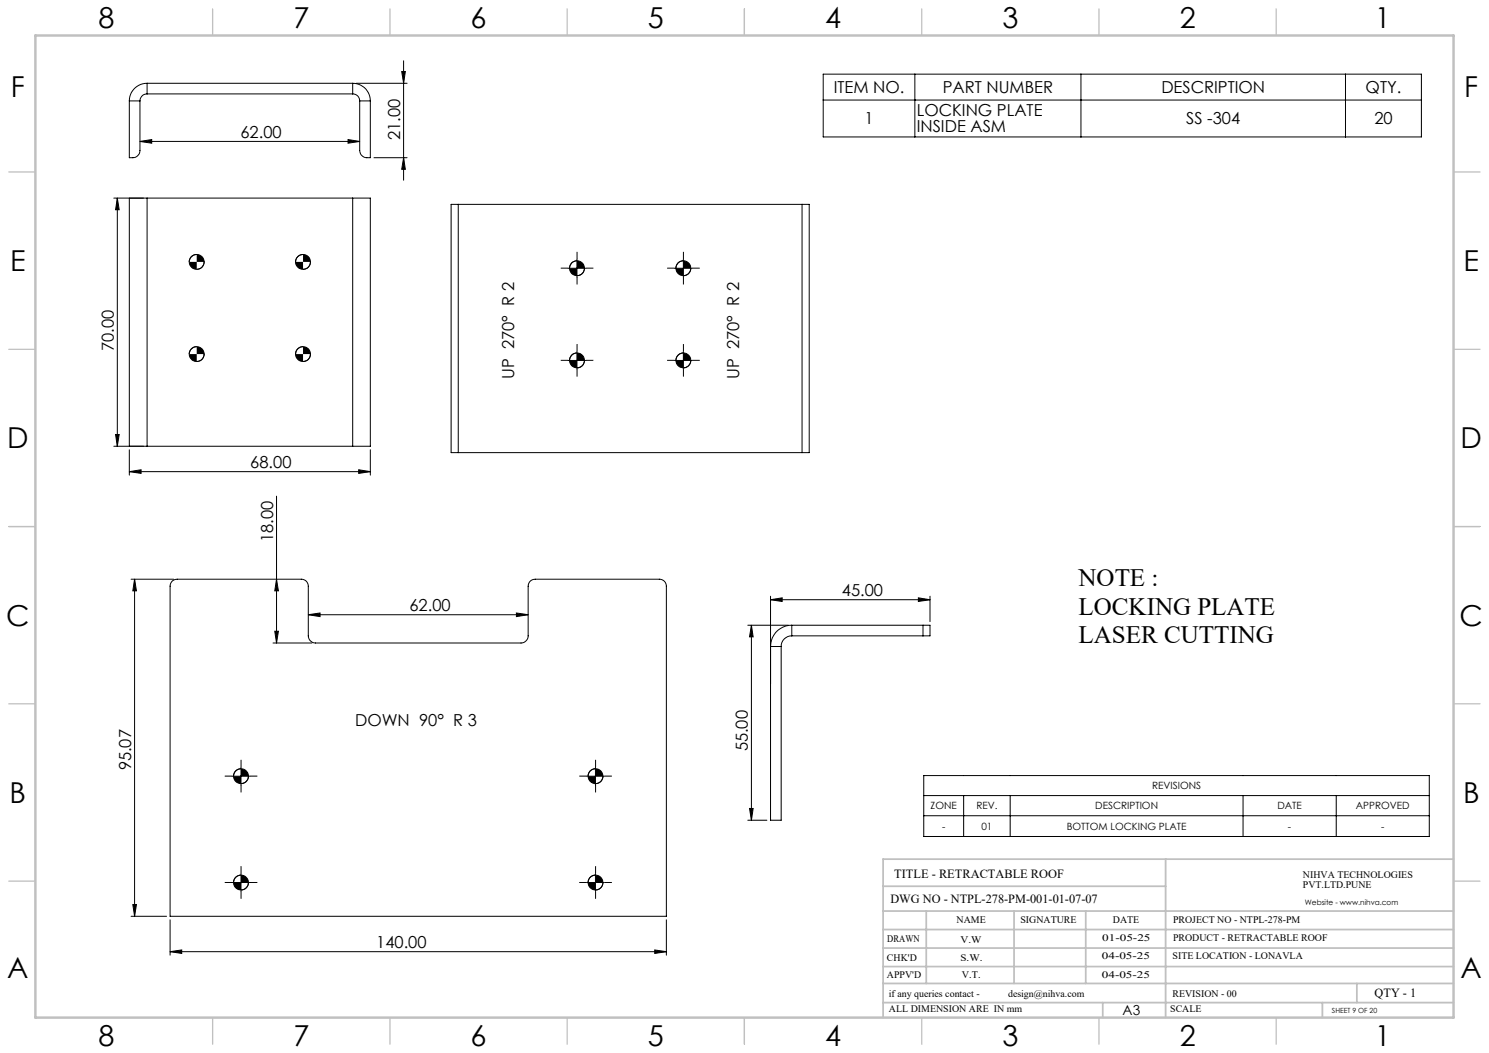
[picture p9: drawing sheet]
<svg xmlns="http://www.w3.org/2000/svg" width="420mm" height="297mm" viewBox="0 0 420 297" stroke-linecap="round" stroke-linejoin="round" font-family="sans-serif">
<defs><g id="words">
<g font-size="8.1">
<text x="27.8" y="8">8</text>
<text x="82.8" y="8">7</text>
<text x="132.8" y="8">6</text>
<text x="182.8" y="8">5</text>
<text x="232.8" y="8">4</text>
<text x="282.8" y="8">3</text>
<text x="332.8" y="8">2</text>
<text x="387.8" y="8">1</text>
<text x="3" y="27.2">F</text>
<text x="413" y="27.2">F</text>
<text x="2.8" y="76.5">E</text>
<text x="412.8" y="76.5">E</text>
<text x="2" y="126.5">D</text>
<text x="412" y="126.5">D</text>
<text x="1.7" y="176.5">C</text>
<text x="411.7" y="176.5">C</text>
<text x="2.7" y="226.5">B</text>
<text x="412.7" y="226.5">B</text>
<text x="2" y="275.7">A</text>
<text x="412" y="275.7">A</text>
<text x="27.8" y="295">8</text>
<text x="82.8" y="295">7</text>
<text x="132.8" y="295">6</text>
<text x="182.8" y="295">5</text>
<text x="232.8" y="295">4</text>
<text x="282.8" y="295">3</text>
<text x="332.8" y="295">2</text>
<text x="387.8" y="295">1</text>
</g>
<g font-size="7.1">
<text x="304.2" y="165.3">NOTE :</text>
<text x="304.2" y="173.3">LOCKING PLATE</text>
<text x="304.2" y="181.4">LASER CUTTING</text>
</g>
<g font-size="4.7">
<text x="235.2" y="26.2">ITEM NO.</text>
<text x="265.9" y="26.2">PART NUMBER</text>
<text x="327.6" y="26.2">DESCRIPTION</text>
<text x="385.2" y="26.2">QTY.</text>
<text x="243.9" y="35.1">1</text>
<text x="258.6" y="32.8">LOCKING PLATE</text>
<text x="334.6" y="35.1">SS -304</text>
<text x="387.7" y="35.1">20</text>
<text x="67.8" y="38.8">62.00</text>
<text x="112.8" y="39.4" transform="rotate(-90 112.8 39.4)">21.00</text>
<text x="258.6" y="37.4">INSIDE ASM</text>
<text x="32.1" y="99" transform="rotate(-90 32.1 99)">70.00</text>
<text x="145" y="106.9" transform="rotate(-90 145 106.9)">UP 270° R 2</text>
<text x="208.5" y="106.9" transform="rotate(-90 208.5 106.9)">UP 270° R 2</text>
<text x="70.6" y="132">68.00</text>
<text x="77" y="152.8" transform="rotate(-90 77 152.8)">18.00</text>
<text x="115.5" y="172.4">62.00</text>
<text x="237.5" y="168.1">45.00</text>
<text x="100.2" y="204.9">DOWN 90° R 3</text>
<text x="210.9" y="212" transform="rotate(-90 210.9 212)">55.00</text>
<text x="37" y="217.3" transform="rotate(-90 37 217.3)">95.07</text>
<text x="106.1" y="267.4">140.00</text>
</g>
<text font-size="3.9" x="316.7" y="286.4">A3</text>
<g font-size="3.5">
<text x="252.2" y="247.6">TITLE - RETRACTABLE ROOF</text>
<text x="251.2" y="254.7">DWG NO - NTPL-278-PM-001-01-07-07</text>
<text x="387.7" y="281.1">QTY - 1</text>
</g>
<g font-size="2.8">
<text x="325" y="222.6">REVISIONS</text>
<text x="262.5" y="228.3">ZONE</text>
<text x="275.4" y="228.3">REV.</text>
<text x="308.9" y="228.3">DESCRIPTION</text>
<text x="360.3" y="228.3">DATE</text>
<text x="382.4" y="228.3">APPROVED</text>
<text x="265.7" y="234">-</text>
<text x="276.8" y="234">01</text>
<text x="300.9" y="234">BOTTOM LOCKING PLATE</text>
<text x="363.3" y="234">-</text>
<text x="389.6" y="234">-</text>
<text x="367.5" y="247.6">NIHVA TECHNOLOGIES</text>
<text x="367.5" y="250.5">PVT.LTD.PUNE</text>
<text x="269.8" y="260.3">NAME</text>
<text x="287.8" y="260.3">SIGNATURE</text>
<text x="313.9" y="260.4">DATE</text>
<text x="330.9" y="260.4">PROJECT NO - NTPL-278-PM</text>
<text x="250.3" y="265.6">DRAWN</text>
<text x="270.9" y="266.1">V.W</text>
<text x="310.9" y="265.5">01-05-25</text>
<text x="330.9" y="265.5">PRODUCT - RETRACTABLE ROOF</text>
<text x="250.2" y="271.1">CHK'D</text>
<text x="250.2" y="275.8">APPV'D</text>
<text x="270.9" y="271.1">S.W.</text>
<text x="271.3" y="275.8">V.T.</text>
<text x="310.8" y="270.6">04-05-25</text>
<text x="310.8" y="275.8">04-05-25</text>
<text x="330.7" y="270.6">SITE LOCATION - LONAVLA</text>
<text x="250.7" y="281.1">if any queries contact -</text>
<text x="284.3" y="281.1">design@nihva.com</text>
<text x="330.7" y="281.1">REVISION - 00</text>
<text x="250.7" y="285.6">ALL DIMENSION ARE IN mm</text>
<text x="330.1" y="285.6">SCALE</text>
</g>
<text font-size="2.1" x="368.1" y="255.1">Website - www.nihva.com</text>
<text font-size="2" x="375.7" y="285.6">SHEET 9 OF 20</text>
</g></defs>
<g fill="none" stroke="#000" stroke-width=".28">
<path d="M113.8 17.1v33.7M36.5 28.5v16a2.27 2.27 0 0 0 3-2v-14M36.5 28.5h3M39.5 39.9l3.3-.5v1zM39.5 39.9h62M41.5 26.5a1.99 1.99 0 0 0-2 2M41.5 23.5a5 5 0 0 0-5 5M41.5 23.5v3M41.5 23.5h58M41.5 26.5h58M98.2 39.4l3.3 .5-3.3 .5zM99.5 23.5a4.9 4.9 0 0 1 5 5"/>
<path d="M99.5 26.5a1.93 1.93 0 0 1 2 2M99.5 23.5v3M100.5 23.5h14.3M101.5 28.5v14a2.26 2.26 0 0 0 3 2v-16M101.5 28.5h3M113.3 20.2h1l-.5 3.3zM232.2 20.9h168.7v17.7h-168.7zM232.2 28.2h168.7M258.1 20.9v17.7M304.9 20.9v17.7M379.5 20.9v17.7M32.1 55.9h8.4"/>
<path d="M33.1 55.9v70M33.1 55.9l.5 3.3h-1zM41.5 55.9h-5v70h5M41.5 55.9v70M41.5 55.9h58M99.5 55.9h5v70h-5M99.5 55.9v70M105.5 44.5h9.3M113.8 44.5l.5 3.3h-1zM129.3 57.6h-2.1v70.1h2.1M129.3 57.6v70.1M129.3 57.6h96.9"/>
<path d="M226.2 57.6h2v70.1h-2M226.2 57.6v70.1M55.5 71.8a2.05 2.05 0 0 0-2.1 2.1M57.6 73.9a2.11 2.11 0 0 1-2.1 2.1M85.5 71.8a2.11 2.11 0 0 0-2.1 2.1M87.6 73.9a2.11 2.11 0 0 1-2.1 2.1M160.3 75.7h4.9M162.7 73.6a2.05 2.05 0 0 0-2 2.1M162.7 73.2v4.9M164.9 75.7a2.05 2.05 0 0 1-2.2 2M190.3 75.7h5M192.8 73.6a2.11 2.11 0 0 0-2.2 2.1"/>
<path d="M192.8 73.2v4.9M194.8 75.7a2.05 2.05 0 0 1-2 2M55.5 97.8a2.05 2.05 0 0 0-2.1 2.1M57.6 99.9a2.11 2.11 0 0 1-2.1 2.1M85.5 97.8a2.11 2.11 0 0 0-2.1 2.1M87.6 99.9a2.11 2.11 0 0 1-2.1 2.1M162.7 99.6a2.11 2.11 0 0 0-2 2.1M162.7 99.2v4.9M192.8 99.6a2.17 2.17 0 0 0-2.2 2.1M192.8 99.2v4.9M160.3 101.7h4.9M164.9 101.7a2.05 2.05 0 0 1-2.2 2"/>
<path d="M190.3 101.7h5M194.8 101.7a2.05 2.05 0 0 1-2 2M32.1 125.9h8.4M32.6 122.6h1l-.5 3.3zM36.5 133l3.3-.5v1zM36.5 126.9v7.1M36.5 133h68M41.5 125.9h58M78 139.9v41.5M101.2 132.5l3.3 .5-3.3 .5zM104.5 126.9v7.1M129.3 127.7h96.9"/>
<path d="M37 163.4h12M38 163.4v95M38 163.4l.5 3.2h-1zM48.5 163.9l.7-.4 .8-.1h35a1.93 1.93 0 0 1 2 1.9v14a2.05 2.05 0 0 0 2 2.1h58a2.05 2.05 0 0 0 2-2.1v-14a1.93 1.93 0 0 1 2-1.9h35a1.93 1.93 0 0 1 2 1.9v93.1h-140v-93.1l.1-.7zM77.5 178h1l-.5 3.4zM78 163.4l.5 3.2h-1zM87 173.4l3.3-.5v1zM87 173.4h62M145.7 172.9l3.3 .5-3.3 .5zM210.9 176.4h11.5M211.9 176.4l.5 3.2h-1zM211.9 176.4v54.9"/>
<path d="M217.3 169.2l3.3-.6v1zM217.3 168.2v63.1h3v-49M217.3 169.2h45M223.3 176.4a5.9 5.9 0 0 0-6 5.9h3M223.3 179.3a2.95 2.95 0 0 0-3 3M223.3 176.4v2.9M223.3 176.4h37M223.3 179.3h37M259 168.6l3.3 .6-3.3 .4zM260.3 176.4h2v2.9h-2M260.3 176.4v2.9M262.3 168.2v7.1"/>
<path d="M77 181.4h11M65.5 218.9h5M68 216.8a2.17 2.17 0 0 0-2.1 2.1M68 216.4v5M70.1 218.9a2.05 2.05 0 0 1-2.1 2.1M165.5 218.9h5M168 216.8a2.11 2.11 0 0 0-2.1 2.1M168 216.4v5M170.1 218.9a2.05 2.05 0 0 1-2.1 2.1M260.6 218.8h142.6v17.1h-142.6zM210.9 231.3h5.4M211.4 228h1l-.5 3.3z"/>
<path d="M260.6 224.4h142.6M260.6 230.1h142.6M271.8 224.4v11.5M284.9 224.4v11.5M350.6 224.4v11.5M376.9 224.4v11.5M37 258.4h10M37.5 255.1h1l-.5 3.3zM48 259.4v10M65.5 248.9h5M68 246.8a2.11 2.11 0 0 0-2.1 2.1M68 246.4v5"/>
<path d="M70.1 248.9a2.11 2.11 0 0 1-2.1 2.1M165.5 248.9h5M168 246.8a2.05 2.05 0 0 0-2.1 2.1M168 246.4v5M170.1 248.9a2.11 2.11 0 0 1-2.1 2.1M188 259.4v10M48 268.4l3.3-.5v1zM48 268.4h140M184.7 267.9l3.3 .5-3.3 .5z"/>
<circle cx="55.5" cy="73.9" r="2.1"/>
<circle cx="85.5" cy="73.9" r="2.1"/>
<circle cx="162.8" cy="75.7" r="2.11"/>
<circle cx="192.7" cy="75.7" r="2.11"/>
<circle cx="55.5" cy="99.9" r="2.1"/>
<circle cx="85.5" cy="99.9" r="2.1"/>
<circle cx="162.8" cy="101.7" r="2.11"/>
<circle cx="192.7" cy="101.7" r="2.11"/>
<circle cx="68" cy="218.9" r="2.1"/>
<circle cx="168" cy="218.9" r="2.1"/>
<circle cx="68" cy="248.9" r="2.09"/>
<circle cx="168" cy="248.9" r="2.09"/>
</g>
<g fill="none" stroke="#000" stroke-width=".28" stroke-dasharray="15.2 1.3 1.3 1.3" stroke-linecap="butt">
<path d="M160.3 75.6h-2.1M162.8 73.1v-2.1M162.8 78.1v2.1M165.3 75.6h2.1M190.3 75.6h-2.1M192.8 73.1v-2.1M192.8 78.1v2.1M195.3 75.6h2.1M162.8 99.1v-2.1M192.8 99.1v-2.1M160.3 101.6h-2.1M162.8 104.1v2.1"/>
<path d="M165.3 101.6h2.1M190.3 101.6h-2.1M192.8 104.1v2.1M195.3 101.6h2.1M65.5 218.9h-2.1M68 216.4v-2.1M70.5 218.9h2.1M165.5 218.9h-2.1M168 216.4v-2.1M170.5 218.9h2.1M68 221.4v2.1M168 221.4v2.1"/>
<path d="M65.5 248.9h-2.1M68 246.4v-2.1M68 251.4v2.1M70.5 248.9h2.1M165.5 248.9h-2.1M168 246.4v-2.1M168 251.4v2.1M170.5 248.9h2.1"/>
</g>
<g fill="none" stroke="#c0c0c0" stroke-width=".35">
<path d="M60 2.5v7.5M110 2.5v7.5M160 2.5v7.5M210 2.5v7.5M260 2.5v7.5M310 2.5v7.5M360 2.5v7.5M2.5 48.5h7.5M410 48.5h7.5M2.5 98.5h7.5M410 98.5h7.5M2.5 148.5h7.5"/>
<path d="M410 148.5h7.5M2.5 198.5h7.5M410 198.5h7.5M2.5 248.5h7.5M410 248.5h7.5M60 287v7.5M110 287v7.5M160 287v7.5M210 287v7.5M260 287v7.5M310 287v7.5M360 287v7.5"/>
</g>
<g fill="none" stroke="#c0c0c0" stroke-width=".5">
<path d="M249.1 257h160.9M249.1 250h79.7M261.3 257v20.4M286 257v20.4M306.2 257v20.4M328.8 242.3v44.7M410 242.3h-160.9v44.7M249.1 272.6h160.9M249.1 267.4h160.9M249.1 262.2h160.9M249.1 277.4h160.9M382.7 277.4v5.4"/>
<path d="M249.1 282.8h160.9M311 282.8v4.2M373 282.8v4.2"/>
</g>
<path d="M10 10h400v277h-400z" fill="none" stroke="#c0c0c0" stroke-width=".7"/>
<g fill="#000">
<path d="M39.5 39.9l3.3-.5v1zM98.2 39.4l3.3 .5-3.3 .5zM87 173.4l3.3-.5v1zM145.7 172.9l3.3 .5-3.3 .5zM48 268.4l3.3-.5v1zM184.7 267.9l3.3 .5-3.3 .5z"/>
<path d="M33.1 55.9l.5 3.3h-1zM32.6 122.6h1l-.5 3.3zM113.3 20.2h1l-.5 3.3zM113.8 44.5l.5 3.3h-1zM38 163.4l.5 3.2h-1zM37.5 255.1h1l-.5 3.3zM78 163.4l.5 3.2h-1zM77.5 178h1l-.5 3.4z"/>
<path d="M53.4 99.9a2.11 2.11 0 0 0 2.1 2.1v-2.1zM55.5 97.8v2.1h2.1a2.05 2.05 0 0 0-2.1-2.1zM83.4 99.9a2.17 2.17 0 0 0 2.1 2.1v-2.1zM85.5 97.8v2.1h2.1a2.05 2.05 0 0 0-2.1-2.1zM83.4 73.9a2.17 2.17 0 0 0 2.1 2.1v-2.1zM85.5 71.8v2.1h2.1a2.05 2.05 0 0 0-2.1-2.1zM53.4 73.9a2.11 2.11 0 0 0 2.1 2.1v-2.1zM55.5 71.8v2.1h2.1a2.05 2.05 0 0 0-2.1-2.1z"/>
<path d="M190.6 101.7a2.11 2.11 0 0 0 2.2 2v-2zM192.8 99.6v2.1h2a2.11 2.11 0 0 0-2-2.1zM160.7 101.7a2.05 2.05 0 0 0 2 2v-2zM162.7 99.6v2.1h2.2a2.11 2.11 0 0 0-2.2-2.1zM160.7 75.7a2.05 2.05 0 0 0 2 2v-2zM162.7 73.6v2.1h2.2a2.05 2.05 0 0 0-2.2-2.1zM190.6 75.7a2.11 2.11 0 0 0 2.2 2v-2zM192.8 73.6v2.1h2a2.05 2.05 0 0 0-2-2.1z"/>
<path d="M36.5 133l3.3-.5v1zM101.2 132.5l3.3 .5-3.3 .5z"/>
<path d="M211.9 176.4l.5 3.2h-1zM211.4 228h1l-.5 3.3z"/>
<path d="M217.3 169.2l3.3-.6v1zM259 168.6l3.3 .6-3.3 .4z"/>
<path d="M165.9 218.9a2.05 2.05 0 0 0 2.1 2.1v-2.1zM168 216.8v2.1h2.1a2.11 2.11 0 0 0-2.1-2.1zM165.9 248.9a2.11 2.11 0 0 0 2.1 2.1v-2.1zM168 246.8v2.1h2.1a2.05 2.05 0 0 0-2.1-2.1zM65.9 248.9a2.17 2.17 0 0 0 2.1 2.1v-2.1zM68 246.8v2.1h2.1a2.05 2.05 0 0 0-2.1-2.1zM65.9 218.9a2.11 2.11 0 0 0 2.1 2.1v-2.1zM68 216.8v2.1h2.1a2.11 2.11 0 0 0-2.1-2.1z"/>
</g>
<use href="#words"/>
</svg>
